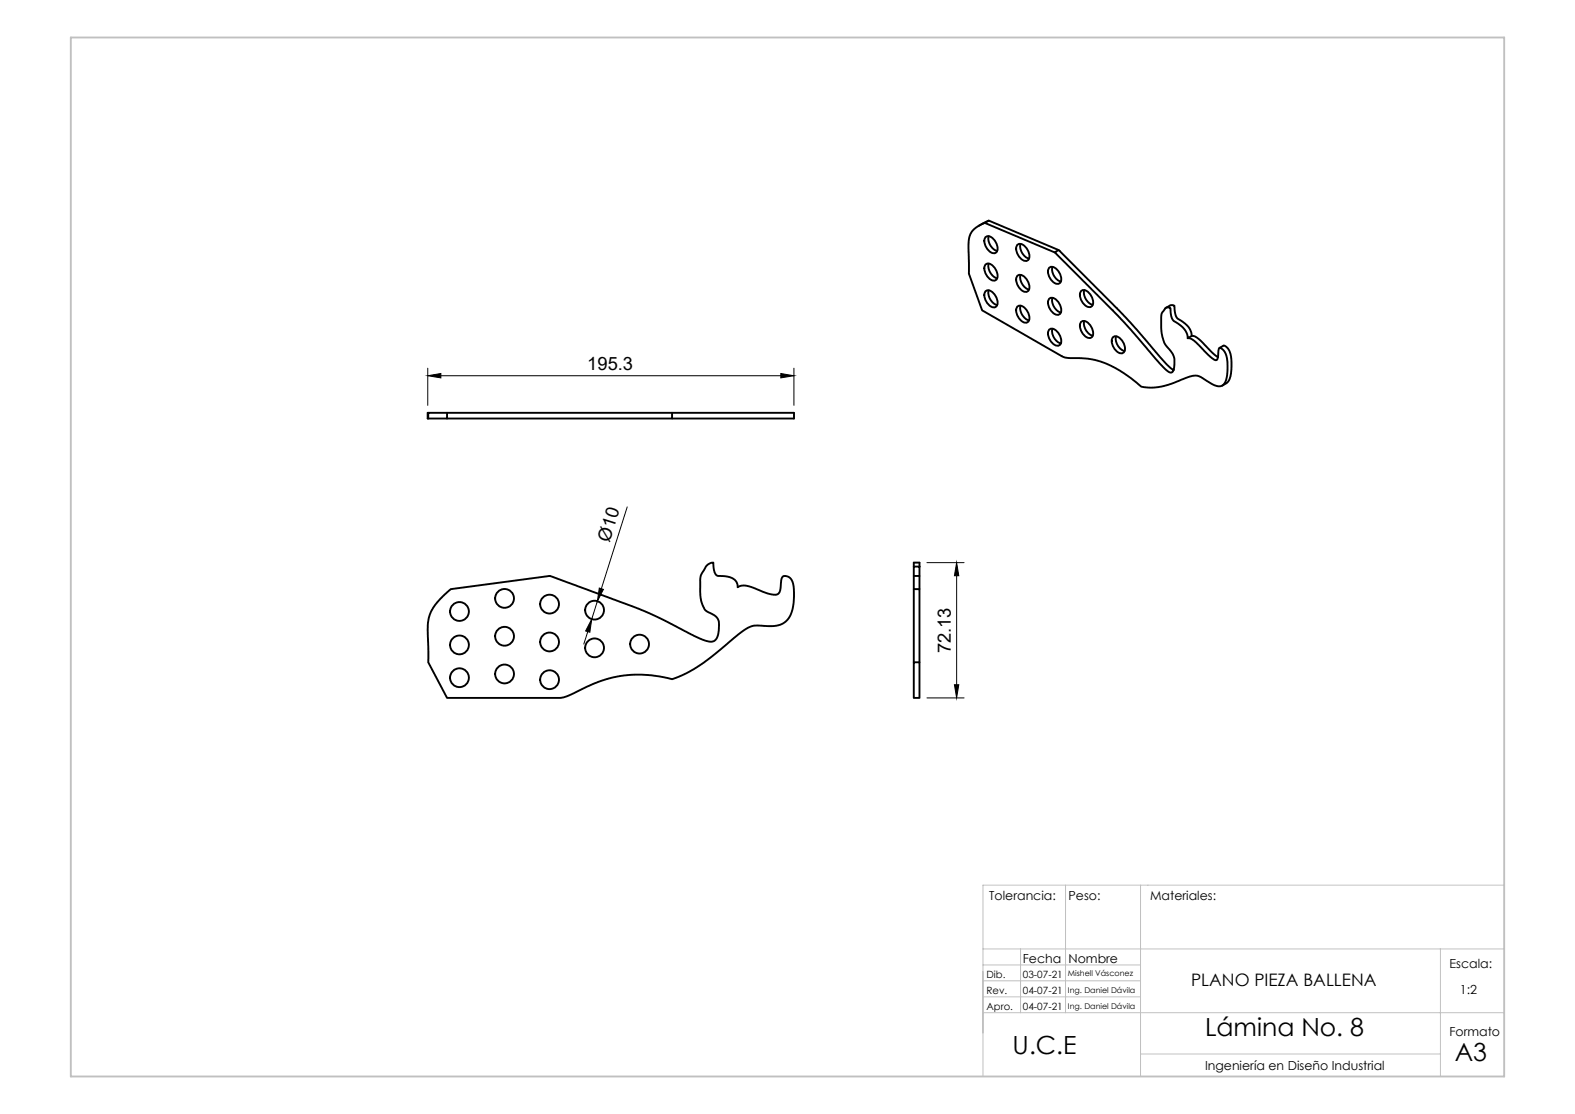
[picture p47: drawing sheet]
<svg xmlns="http://www.w3.org/2000/svg" width="420mm" height="297mm" viewBox="0 0 420 297" stroke-linecap="round" stroke-linejoin="round" font-family="sans-serif">
<defs><g id="words">
<g font-size="6.7">
<text x="270" y="281">U.C.E</text>
<text x="321.3" y="276.2">Lámina No. 8</text>
<text x="387.9" y="282.8">A3</text>
</g>
<g font-size="4.9">
<text x="156.6" y="98.6">195.3</text>
<text x="162.5" y="144.7" transform="rotate(-72 162.5 144.7)">Ø10</text>
<text x="253.5" y="174.2" transform="rotate(-90 253.5 174.2)">72.13</text>
</g>
<text font-size="4.6" x="317.6" y="262.9">PLANO PIEZA BALLENA</text>
<g font-size="3.3">
<text x="263.8" y="240">Tolerancia:</text>
<text x="284.9" y="240">Peso:</text>
<text x="306.7" y="240">Materiales:</text>
<text x="272.8" y="256.8">Fecha</text>
<text x="284.9" y="256.8">Nombre</text>
<text x="386.5" y="258.1">Escala:</text>
<text x="389.3" y="265.1">1:2</text>
<text x="386.5" y="276.2">Formato</text>
<text x="321.3" y="285.3">Ingeniería en Diseño Industrial</text>
</g>
<g font-size="2.7">
<text x="263.1" y="260.8">Dib.</text>
<text x="272.8" y="260.8">03-07-21</text>
<text x="263.1" y="265.1">Rev.</text>
<text x="263.1" y="269.2">Apro.</text>
<text x="272.8" y="265">04-07-21</text>
<text x="272.8" y="269.2">04-07-21</text>
</g>
<g font-size="2.1">
<text x="284.8" y="260.3">Mishell Vásconez</text>
<text x="284.8" y="264.6">Ing. Daniel Dávila</text>
<text x="284.8" y="268.9">Ing. Daniel Dávila</text>
</g>
</g></defs>
<!-- layer: Capa 1 -->
<path d="M262.1 236h139v51h-139zM284.1 236v34M304.1 236v51M262.1 253h139M262.1 257.3h42M272.1 253v17M384.1 253v34M262.1 270h139M262.1 261.5h42M262.1 265.8h42M304.1 281h80" fill="none" stroke="#c0c0c0" stroke-width=".27"/>
<path d="M18.9 10h382.2v277h-382.2z" fill="none" stroke="#c0c0c0" stroke-width=".5"/>
<g fill="none" stroke="#000" stroke-width=".51">
<path d="M262.6 59.4l18.6 7.9M263.7 58.8l-2.7 1.4M262.7 77.8a1.57 1.57 0 0 1 2.5 .6l.3 .5a2.22 2.22 0 0 1 0 2.9 2.21 2.21 0 0 1-2.5-1.4 2.81 2.81 0 0 1-.3-2.6zM262.7 70.6a1.57 1.57 0 0 1 2.5 .7l.3 .5a2.22 2.22 0 0 1 0 2.9 2.21 2.21 0 0 1-2.5-1.4 2.81 2.81 0 0 1-.3-2.7zM262.7 63.3a1.57 1.57 0 0 1 2.5 .7l.3 .5a2.22 2.22 0 0 1 0 2.9 2.21 2.21 0 0 1-2.5-1.4 2.81 2.81 0 0 1-.3-2.7zM263.6 77.4a3.5 3.5 0 0 0 2.3 3.9M263.6 70.3a3.5 3.5 0 0 0 2.3 3.9M263.6 63a3.5 3.5 0 0 0 2.3 3.9M271.2 65.4a1.57 1.57 0 0 1 2.4 .6l.4 .6a2.22 2.22 0 0 1 0 2.9 2.21 2.21 0 0 1-2.5-1.5 2.81 2.81 0 0 1-.3-2.6zM271.2 73.6a1.57 1.57 0 0 1 2.4 .7l.4 .5a2.22 2.22 0 0 1 0 2.9 2.21 2.21 0 0 1-2.5-1.4 2.81 2.81 0 0 1-.3-2.7zM272.1 65a3.5 3.5 0 0 0 2.3 4M272.1 73.3a3.5 3.5 0 0 0 2.3 3.9"/>
<path d="M279.7 79.7a1.57 1.57 0 0 1 2.4 .7l.4 .5a2.22 2.22 0 0 1 0 2.9 2.21 2.21 0 0 1-2.5-1.4 2.81 2.81 0 0 1-.3-2.7zM279.7 71.5a1.57 1.57 0 0 1 2.4 .7l.4 .5a2.22 2.22 0 0 1 0 2.9 2.21 2.21 0 0 1-2.5-1.5 2.81 2.81 0 0 1-.3-2.6zM280.6 79.4a3.5 3.5 0 0 0 2.3 3.9M280.6 71.1a3.5 3.5 0 0 0 2.3 4M282.3 66.7l-18.6-7.9-3.1 1.7-1.4 1.3a9.5 9.5 0 0 0-.9 6l.1 5.1 3.5 9.8 21.6 12.4 1.4 .4 5.3 .1 3.5 .8 3.9 1.8 5 3.4a5 5 0 0 0 4.7 1.7l1.7-.1 2.5-.6 5.2-2 2-.5 1.5 .4 3.4 2.1a2.23 2.23 0 0 0 2.4 .1 2.23 2.23 0 0 0 1.1-2.1l.2-2.2-.1-2.6-.3-1.4-.8-1.2-.7-.5-.3 .2-.4 2.7-.3 .4h-.4l-1.7-1.3-3.8-3.8-1.1-.7h-.7M288.2 77.7a1.57 1.57 0 0 1 2.4 .7l.4 .5a2.22 2.22 0 0 1 0 2.9 2.21 2.21 0 0 1-2.5-1.5 2.81 2.81 0 0 1-.3-2.6zM289.1 77.3a3.5 3.5 0 0 0 2.3 4M271.2 81.8a1.57 1.57 0 0 1 2.4 .7l.4 .5a2.22 2.22 0 0 1 0 2.9 2.21 2.21 0 0 1-2.5-1.4 2.81 2.81 0 0 1-.3-2.7zM272.1 81.5a3.5 3.5 0 0 0 2.3 3.9M279.7 88a1.57 1.57 0 0 1 2.4 .6l.4 .6a2.22 2.22 0 0 1 0 2.9 2.21 2.21 0 0 1-2.5-1.5 2.81 2.81 0 0 1-.3-2.6zM280.6 87.6a3.5 3.5 0 0 0 2.3 4M288.2 85.9a1.57 1.57 0 0 1 2.4 .7l.4 .5a2.22 2.22 0 0 1 0 2.9 2.21 2.21 0 0 1-2.5-1.4 2.81 2.81 0 0 1-.3-2.7z"/>
<path d="M289.1 85.6a3.5 3.5 0 0 0 2.3 3.9M296.7 90a1.57 1.57 0 0 1 2.4 .7l.4 .5a2.22 2.22 0 0 1 0 2.9 2.21 2.21 0 0 1-2.5-1.4 2.81 2.81 0 0 1-.3-2.7zM297.6 89.7a3.5 3.5 0 0 0 2.3 3.9M310.9 82.1l1.4-.7 .9 .2 .1 1.5 .4 1.4 3.2 2.6 .8 1.5 .1 1M317.8 89.6l.9 .1 1.1 .8 3.5 3.5 1.5 1.2M317.8 89.6l-1.1 .6-.1-1.1-.7-1.2-1-1-1.9-1.3-.4-.6-.4-1.2-.1-1.6-.6-.2-.7 .1-.9 1.2-.2 .7 .1 5 .7 2.4 2.1 2.8 .6 1.6-.3 3-.5 .5-.8-.2-2.4-2.2-11.1-12.7-16.9-16.9 1.1-.6 .2 .1 16.9 17 11.5 13.1 2.1 1.8M325.2 92.8l1.2-.7 1 .7 .7 1.5 .3 1.7v2.7l-.4 2.2-.8 1.1-1.3 .8M119.2 111.6h60v-1.5h32.5v1.5h-32.5M119.2 110.1h-5v1.5h-.2v-1.5h.2M179.2 110.1h-60v1.5h-5M118.1 158.9l2.1-1.8 26.4-3.5 23.8 8.7 6.3 2.9 9.9 5 1.7 .7 1.5 .2 .8-.4 .7-1 .4-1.8v-2l-.2-.8-.5-.7-2.8-1.6-.8-1.4-.6-2.7-.1-4.1 .2-1.2 1.4-2.5 .8-.6 1-.3 .3 2.1 .6 1.2 .4 .2 3.1 .4 1.3 .6a2.37 2.37 0 0 1 .9 2.1l.8-.4 1-.1 3 .9a11.1 11.1 0 0 0 5.4 1.6l.5-.2 .5-.6 .6-3.8 .3-.3 .6-.1a2.79 2.79 0 0 1 2.3 3.1v2.4l-.3 2.9-.6 1.9-.8 1.3a6.4 6.4 0 0 1-5.8 1.7l-3-.1-1.9 .6-2.6 1.9-5.9 5-3.7 2.7-3.4 2.2-3.8 1.6a4.1 4.1 0 0 1-2.8-.2l-6-.7-3.4 .1-3 .4-5.2 1.4-8 3.7-2.1 .6h-30.2l-5-9.5-.1-9.6a11.2 11.2 0 0 1 4-8.1zM243.7 151.1h1.5v2.5h-1.5z"/>
<path d="M243.7 151.1v-1.1h1.5v1.1M243.7 157.1v19.5M243.7 153.6v3.5h1.5v19.5M245.2 153.6v3.5M243.7 176.6h1.5v9.5h-1.5z"/>
<circle cx="134.5" cy="159.5" r="2.51"/>
<circle cx="122.5" cy="171.9" r="2.51"/>
<circle cx="122.5" cy="163" r="2.51"/>
<circle cx="134.5" cy="179.7" r="2.51"/>
<circle cx="134.5" cy="169.6" r="2.51"/>
<circle cx="146.5" cy="161.1" r="2.51"/>
<circle cx="146.5" cy="171.2" r="2.51"/>
<circle cx="158.6" cy="172.7" r="2.51"/>
<circle cx="158.6" cy="162.7" r="2.51"/>
<circle cx="170.6" cy="171.7" r="2.51"/>
<circle cx="122.5" cy="180.7" r="2.51"/>
<circle cx="146.5" cy="181.2" r="2.51"/>
</g>
<g fill="none" stroke="#000" stroke-width=".27">
<path d="M114.1 98.2v9.9M208.2 99.6l3.5 .6-3.5 .5zM211.7 98.2v9.9M114.1 100.2l3.5-.6v1.1zM117.6 100.2h90.6M167.3 135.1l-6.9 21.8M159.8 156.8l1.1 .3-1.6 3.2zM247.2 150h9.9M255.1 153.5v29.1M255.1 150l.6 3.5h-1.2zM156.7 168.4l-1 3.3M157.8 165.1l-.5 3.5-1.1-.4z"/>
<path d="M159.3 160.3l-1.5 4.8M247.2 186.1h9.9M254.5 182.6h1.2l-.6 3.5z"/>
</g>
<path d="M114.1 100.2l3.5-.6v1.1zM208.2 99.6l3.5 .6-3.5 .5zM159.8 156.8l1.1 .3-1.6 3.2zM255.1 150l.6 3.5h-1.2zM157.8 165.1l-.5 3.5-1.1-.4zM254.5 182.6h1.2l-.6 3.5z" fill="#000"/>
<use href="#words"/>
</svg>
